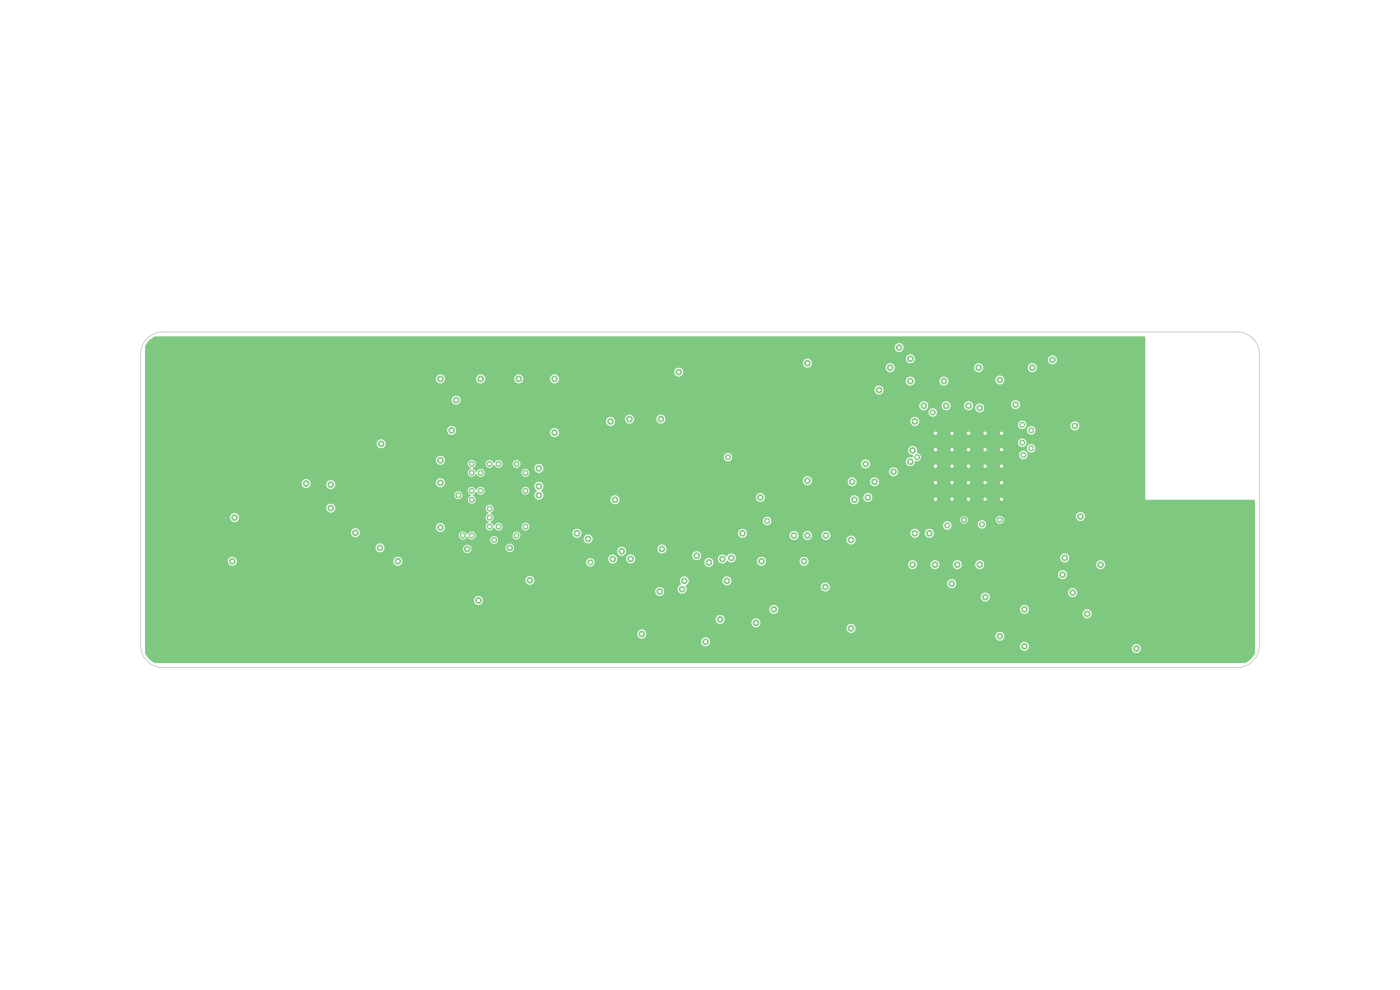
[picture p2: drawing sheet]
<svg xmlns="http://www.w3.org/2000/svg" width="297mm" height="210mm" viewBox="0 0 297 210" stroke-linecap="round" stroke-linejoin="round" font-family="sans-serif">
<g fill="#7fc87f" stroke="#7fc87f" stroke-width=".21">
<circle cx="198.5" cy="91.9" r=".59"/>
<circle cx="198.5" cy="95.4" r=".59"/>
<circle cx="198.5" cy="98.9" r=".59"/>
<circle cx="198.5" cy="102.4" r=".59"/>
<circle cx="198.5" cy="105.9" r=".59"/>
<circle cx="202" cy="91.9" r=".59"/>
<circle cx="202" cy="95.4" r=".59"/>
<circle cx="202" cy="98.9" r=".59"/>
<circle cx="202" cy="102.4" r=".59"/>
<circle cx="202" cy="105.9" r=".59"/>
<circle cx="205.5" cy="91.9" r=".59"/>
<circle cx="205.5" cy="95.4" r=".59"/>
<circle cx="205.5" cy="98.9" r=".59"/>
<circle cx="205.5" cy="102.4" r=".59"/>
<circle cx="205.5" cy="105.9" r=".59"/>
<circle cx="209" cy="91.9" r=".59"/>
<circle cx="209" cy="95.4" r=".59"/>
<circle cx="209" cy="98.9" r=".59"/>
<circle cx="209" cy="102.4" r=".59"/>
<circle cx="209" cy="105.9" r=".59"/>
<circle cx="212.5" cy="91.9" r=".59"/>
<circle cx="212.5" cy="95.4" r=".59"/>
<circle cx="212.5" cy="98.9" r=".59"/>
<circle cx="212.5" cy="102.4" r=".59"/>
<circle cx="212.5" cy="105.9" r=".59"/>
<circle cx="212.1" cy="110.3" r=".53"/>
<circle cx="122.4" cy="113.1" r=".59"/>
<circle cx="193.6" cy="119.8" r=".59"/>
<circle cx="180.5" cy="114.6" r=".59"/>
<circle cx="152.8" cy="131.4" r=".59"/>
<circle cx="197.9" cy="87.5" r=".53"/>
<circle cx="198.3" cy="119.8" r=".59"/>
<circle cx="175.2" cy="113.6" r=".59"/>
<circle cx="241.1" cy="137.6" r=".59"/>
<circle cx="217.1" cy="96.5" r=".53"/>
<circle cx="189.6" cy="100.1" r=".59"/>
<circle cx="223.3" cy="76.3" r=".59"/>
<circle cx="219" cy="78" r=".59"/>
<circle cx="180.5" cy="133.3" r=".59"/>
<circle cx="168.4" cy="113.6" r=".59"/>
<circle cx="190.8" cy="73.7" r=".59"/>
<circle cx="203.1" cy="119.8" r=".59"/>
<circle cx="205.5" cy="86.1" r=".59"/>
<circle cx="208.3" cy="111.2" r=".53"/>
<circle cx="200.7" cy="86.1" r=".59"/>
<circle cx="217.3" cy="129.3" r=".59"/>
<circle cx="209" cy="126.7" r=".59"/>
<circle cx="183.6" cy="98.4" r=".59"/>
<circle cx="161.3" cy="105.5" r=".59"/>
<circle cx="171.3" cy="113.6" r=".59"/>
<circle cx="201.9" cy="123.8" r=".59"/>
<circle cx="175.1" cy="124.5" r=".59"/>
<circle cx="170.6" cy="119.1" r=".59"/>
<circle cx="196" cy="86.1" r=".59"/>
<circle cx="228" cy="90.3" r=".59"/>
<circle cx="181.3" cy="106" r=".59"/>
<circle cx="207.8" cy="119.8" r=".59"/>
<circle cx="171.3" cy="102" r=".59"/>
<circle cx="225.4" cy="121.9" r=".59"/>
<circle cx="218.8" cy="91.3" r=".53"/>
<circle cx="98.2" cy="113.6" r=".53"/>
<circle cx="70.2" cy="107.8" r=".59"/>
<circle cx="130.5" cy="106" r=".59"/>
<circle cx="109.6" cy="113.6" r=".53"/>
<circle cx="133.5" cy="88.9" r=".59"/>
<circle cx="100.1" cy="113.6" r=".53"/>
<circle cx="144" cy="79" r=".59"/>
<circle cx="80.6" cy="116.2" r=".59"/>
<circle cx="104.8" cy="114.6" r=".53"/>
<circle cx="105.8" cy="111.7" r=".53"/>
<circle cx="140.2" cy="88.9" r=".59"/>
<circle cx="130" cy="118.6" r=".59"/>
<circle cx="64.9" cy="102.6" r=".59"/>
<circle cx="75.4" cy="113" r=".59"/>
<circle cx="125.2" cy="119.3" r=".53"/>
<circle cx="96.8" cy="84.9" r=".59"/>
<circle cx="93.4" cy="80.4" r=".59"/>
<circle cx="103.9" cy="98.4" r=".53"/>
<circle cx="194.1" cy="113.1" r=".59"/>
<circle cx="162.7" cy="110.5" r=".53"/>
<circle cx="111.5" cy="104.1" r=".53"/>
<circle cx="140.4" cy="116.5" r=".59"/>
<circle cx="157.5" cy="113.1" r=".59"/>
<circle cx="193.1" cy="76.1" r=".59"/>
<circle cx="145.2" cy="123.2" r=".59"/>
<circle cx="171.3" cy="77.1" r=".59"/>
<circle cx="150.4" cy="119.3" r=".59"/>
<circle cx="155.1" cy="118.4" r=".59"/>
<circle cx="149.7" cy="136.2" r=".59"/>
<circle cx="161.6" cy="119.1" r=".59"/>
<circle cx="193.6" cy="95.6" r=".59"/>
<circle cx="185.5" cy="102.2" r=".59"/>
<circle cx="194.5" cy="97" r=".53"/>
<circle cx="180.8" cy="102.2" r=".59"/>
<circle cx="184.1" cy="105.5" r=".59"/>
<circle cx="233.5" cy="119.8" r=".59"/>
<circle cx="230.6" cy="130.2" r=".59"/>
<circle cx="100.1" cy="98.4" r=".53"/>
<circle cx="93.4" cy="97.7" r=".59"/>
<circle cx="147.8" cy="117.9" r=".59"/>
<circle cx="144.7" cy="125" r=".59"/>
<circle cx="164.2" cy="129.3" r=".59"/>
<circle cx="131.9" cy="116.9" r=".59"/>
<circle cx="140" cy="125.5" r=".59"/>
<circle cx="154.2" cy="123.2" r=".59"/>
<circle cx="160.4" cy="132.1" r=".59"/>
<circle cx="153.2" cy="118.6" r=".59"/>
<circle cx="188.9" cy="78" r=".59"/>
<circle cx="194.1" cy="89.4" r=".59"/>
<circle cx="49.3" cy="119.1" r=".59"/>
<circle cx="49.8" cy="109.8" r=".59"/>
<circle cx="84.4" cy="119.1" r=".59"/>
<circle cx="111.5" cy="100.3" r=".53"/>
<circle cx="193.1" cy="97.9" r=".59"/>
<circle cx="154.4" cy="97" r=".53"/>
<circle cx="111.5" cy="111.7" r=".53"/>
<circle cx="112.4" cy="123.1" r=".59"/>
<circle cx="200.2" cy="80.8" r=".59"/>
<circle cx="212.1" cy="80.6" r=".59"/>
<circle cx="80.9" cy="94.1" r=".59"/>
<circle cx="70.2" cy="102.8" r=".59"/>
<circle cx="136.2" cy="134.5" r=".59"/>
<circle cx="133.8" cy="118.6" r=".59"/>
<circle cx="102" cy="80.4" r=".59"/>
<circle cx="105.8" cy="98.4" r=".53"/>
<circle cx="217.3" cy="137.1" r=".59"/>
<circle cx="212.1" cy="135" r=".59"/>
<circle cx="97.2" cy="105.1" r=".53"/>
<circle cx="129.5" cy="89.4" r=".59"/>
<circle cx="215.4" cy="85.8" r=".59"/>
<circle cx="207.8" cy="86.5" r=".59"/>
<circle cx="186.5" cy="82.7" r=".59"/>
<circle cx="93.4" cy="111.9" r=".59"/>
<circle cx="100.1" cy="104.1" r=".53"/>
<circle cx="193.1" cy="80.8" r=".59"/>
<circle cx="207.6" cy="78" r=".59"/>
<circle cx="100.1" cy="106" r=".53"/>
<circle cx="124.8" cy="114.3" r=".59"/>
<circle cx="101.5" cy="127.4" r=".59"/>
<circle cx="114.3" cy="103.2" r=".59"/>
<circle cx="197.2" cy="113.1" r=".59"/>
<circle cx="114.3" cy="105.1" r=".59"/>
<circle cx="201" cy="111.5" r=".53"/>
<circle cx="114.3" cy="99.4" r=".59"/>
<circle cx="204.5" cy="110.3" r=".59"/>
<circle cx="218.8" cy="95.1" r=".53"/>
<circle cx="225.9" cy="118.4" r=".59"/>
<circle cx="216.9" cy="93.9" r=".53"/>
<circle cx="229.2" cy="109.6" r=".59"/>
<circle cx="227.5" cy="125.7" r=".59"/>
<circle cx="216.9" cy="90.1" r=".53"/>
<circle cx="103.9" cy="111.7" r=".53"/>
<circle cx="99.1" cy="116.5" r=".59"/>
<circle cx="108.1" cy="116.2" r=".59"/>
<circle cx="103.9" cy="109.8" r=".53"/>
<circle cx="102" cy="104.1" r=".53"/>
<circle cx="103.9" cy="107.9" r=".53"/>
<circle cx="95.8" cy="91.3" r=".59"/>
<circle cx="100.1" cy="100.3" r=".53"/>
<circle cx="93.4" cy="102.4" r=".59"/>
<circle cx="117.6" cy="80.4" r=".59"/>
<circle cx="117.6" cy="91.8" r=".59"/>
<circle cx="102" cy="100.3" r=".53"/>
<circle cx="109.6" cy="98.4" r=".53"/>
<circle cx="110" cy="80.4" r=".59"/>
</g>
<path d="M31.4 72.4l1.5-1h209.9l.2 .1v34.5l23.2 .1v32.5a4 4 0 0 1-2.1 2.1l-231.3-.1a4 4 0 0 1-2-2.1v-2.5h117.9a.95 .95 0 0 0 .5 1 .95 .95 0 0 0 1 0h66.2v.2a.96 .96 0 0 0 .8 .9 .96 .96 0 0 0 1-.6h21.9v.2a.96 .96 0 0 0 1.5 .7 .96 .96 0 0 0 0-1.6 .96 .96 0 0 0-1.5 .7h-21.9l.1-.3a.96 .96 0 0 0-.8-1 .96 .96 0 0 0-1.1 .8h-66.2l.1-.1a.96 .96 0 0 0-.1-1.6 .96 .96 0 0 0-1.5 .7h-117.9v-1.6h104.4v.2a.96 .96 0 0 0 .8 .8 .96 .96 0 0 0 1-.6h74.2v.3a.96 .96 0 0 0 1.4 .7 .96 .96 0 0 0 0-1.6 .96 .96 0 0 0-1.4 .6h-74.2l.1-.2a.96 .96 0 0 0-.8-1.1 .96 .96 0 0 0-1.1 .9h-104.4v-1.2h148.8v.2a.96 .96 0 0 0 1.5 .7 .96 .96 0 0 0 0-1.6 .96 .96 0 0 0-1.5 .7h-148.8v-1.9h121v.2a.96 .96 0 0 0 .7 .8 .96 .96 0 0 0 1-.3h5.9v.2a.96 .96 0 0 0 1.5 .7 .96 .96 0 0 0 0-1.6 .96 .96 0 0 0-1.5 .7h-5.9a.96 .96 0 0 0-.4-1.5 .96 .96 0 0 0-1.3 .8h-121v-2.2h132.4v.3a.96 .96 0 0 0 1.1 .8 .96 .96 0 0 0 .8-1.1h51.3v.3a.95 .95 0 0 0 1.4 .7h11.9v.2a.96 .96 0 0 0 1.4 .7 .96 .96 0 0 0 0-1.6 .96 .96 0 0 0-1.4 .7h-11.9l.1-.1a.96 .96 0 0 0-.1-1.6 .96 .96 0 0 0-1.4 .7h-51.3v-.2a.96 .96 0 0 0-1.1-.6 .96 .96 0 0 0-.8 .8h-132.4v-1.9h69.8v.3a.96 .96 0 0 0 1.4 .7 .96 .96 0 0 0 0-1.7h106.1v.3a.96 .96 0 0 0 1.4 .7 .96 .96 0 0 0 0-1.6 .96 .96 0 0 0-1.4 .6h-106.2a.96 .96 0 0 0-1.3 .7h-69.8v-1.9h108.2v.3a.96 .96 0 0 0 1.3 .8 .96 .96 0 0 0 .4-1.5h3.1v.2a.96 .96 0 0 0 .7 .8 .96 .96 0 0 0 1-.3h81.1v.2a.96 .96 0 0 0 1.5 .7 .96 .96 0 0 0 0-1.6 .96 .96 0 0 0-1.5 .7h-81.1l.2-.7-.3-.5h28.7a.96 .96 0 0 0 1.4 1 .96 .96 0 0 0 0-1.7h25.5v.2a.96 .96 0 0 0 1.4 .7 .96 .96 0 0 0 0-1.6 .96 .96 0 0 0-1.4 .7h-25.5l-.5-.1-.7 .3-.2 .5h-28.7l.1-.3a.97 .97 0 0 0 .6-1h7.1v.2a.96 .96 0 0 0 1.5 .7 .96 .96 0 0 0 0-1.6 .96 .96 0 0 0-1.5 .7h-7.1v-.2a.98 .98 0 0 0-1.5-.5 .98 .98 0 0 0-.1 1.5l-.6 .5-.1 .5h-3.1a.96 .96 0 0 0-1-.3 .96 .96 0 0 0-.7 .7h-108.2v-2.3h80.7v.2a.96 .96 0 0 0 1.4 .7 .96 .96 0 0 0 0-1.6 .96 .96 0 0 0-1.4 .7h-80.7v-1.2h193.7v.2a.96 .96 0 0 0 1.4 .7 .96 .96 0 0 0 0-1.6 .96 .96 0 0 0-1.4 .7h-193.7v-2.9h17.5v.3a.96 .96 0 0 0 1.1 .8 .96 .96 0 0 0 .8-1.1h33.3v.3a.96 .96 0 0 0 .9 .8 .96 .96 0 0 0 1-.8h38.9v.2a.9 .9 0 0 0 1.5 .6 .9 .9 0 0 0-.2-1.5h3.4v.2a.96 .96 0 0 0 1.1 .8 .96 .96 0 0 0 .8-1.1h1.9v.3a.95 .95 0 0 0 .7 .8 .95 .95 0 0 0 1-.3h14.9v.2a.96 .96 0 0 0 1.5 .7 .96 .96 0 0 0 0-1.6h1.4v.2a1 1 0 0 0 .9 .9 1 1 0 0 0 1-.7 1.16 1.16 0 0 0 1.7 0h4.7v.3a.96 .96 0 0 0 1.1 .8 .96 .96 0 0 0 .8-1.1h7.1v.3a.96 .96 0 0 0 .7 .8 .96 .96 0 0 0 1-.3h21.3v.2a.96 .96 0 0 0 1.1 .8 .96 .96 0 0 0 .9-1h2.8v.2a.96 .96 0 0 0 1.1 .8 .96 .96 0 0 0 .8-1h2.8v.2a.96 .96 0 0 0 1.1 .8 .96 .96 0 0 0 .8-1h2.9v.2a.96 .96 0 0 0 1.1 .8 .96 .96 0 0 0 .8-1h23.7v.2a.96 .96 0 0 0 1.5 .7 .96 .96 0 0 0 0-1.6 .96 .96 0 0 0-1.5 .7h-23.7a.96 .96 0 0 0-1-.9 .96 .96 0 0 0-.9 .9l-2.9-.1a.96 .96 0 0 0-.9-.8 .96 .96 0 0 0-1 .9l-2.8-.1a.96 .96 0 0 0-1-.8 .96 .96 0 0 0-.9 .9l-2.8-.1a.96 .96 0 0 0-1-.8 .96 .96 0 0 0-1 .9l-21.3-.1a.95 .95 0 0 0-.3-1.4h53.9v.3a.96 .96 0 0 0 1.5 .7 .96 .96 0 0 0 0-1.7 .96 .96 0 0 0-1.5 .7h-53.9l-.5-.1-.7 .4-.2 .4h-7.1a.96 .96 0 0 0-.9-.8 .96 .96 0 0 0-1 .8h-4.7a.99 .99 0 0 0-.3-1.4 .99 .99 0 0 0-1.4 .5 1.05 1.05 0 0 0-1.1-.4 1.05 1.05 0 0 0-.8 .9l-2-.1-.5 .1-.4 .7h-14.9a.94 .94 0 0 0-.2-1.4h12.5v.2a.96 .96 0 0 0 1.5 .7 .96 .96 0 0 0 0-1.6 .96 .96 0 0 0-1.5 .7h-12.5l-.6-.2-.7 .4-.2 .4h-1.9a.96 .96 0 0 0-.9-.8 .96 .96 0 0 0-1 .9l-3.9-.1-.4 .2-.4 .6h-38.9v-.3a.96 .96 0 0 0-1-.8 .96 .96 0 0 0-.9 .8h-33.3a.96 .96 0 0 0-.9-.8 .96 .96 0 0 0-1 .8h-17.5v-2.8h48.9v.2a.96 .96 0 0 0 .9 .9 .96 .96 0 0 0 1-.9h16.6v.3a.9 .9 0 0 0 1.2 .7 .9 .9 0 0 0 .6-1.2h7.3v.2a.89 .89 0 0 0 .6 .8 .89 .89 0 0 0 .9-.3h22.1v.3a.96 .96 0 0 0 1.4 .7 .96 .96 0 0 0 .3-1.5h6.9v.3a.96 .96 0 0 0 1.4 .7 .96 .96 0 0 0 0-1.7 .96 .96 0 0 0-1.4 .7h-6.9l-.1-.1a.96 .96 0 0 0-1.6 .6h-22a.9 .9 0 0 0-.4-1.4 .9 .9 0 0 0-1.2 .7h-7.3l-.2-.2a.9 .9 0 0 0-.9-.3 .9 .9 0 0 0-.7 .7h-16.6v-.2a.96 .96 0 0 0-1-.8 .96 .96 0 0 0-.9 .8h-48.9v-1.7h73.2v.3a.84 .84 0 0 0 1.3 .6 .84 .84 0 0 0 0-1.5 .84 .84 0 0 0-1.3 .6h-73.2v-1.5h43.6v.2a.95 .95 0 0 0 .8 .9 .95 .95 0 0 0 1-.5h21.1v.2a.87 .87 0 0 0 .9 .7 .87 .87 0 0 0 .8-.6l.3 .1a.84 .84 0 0 0 1 .5 .84 .84 0 0 0 .6-.9h7.8v.2a.83 .83 0 0 0 .6 .7 .83 .83 0 0 0 .9-.2h13.6v.2a.96 .96 0 0 0 1.5 .7 .96 .96 0 0 0 0-1.6 .96 .96 0 0 0-1.5 .7h-13.6v-.1a.83 .83 0 0 0-.1-1.1h11.3v.3a.96 .96 0 0 0 1.1 .8 .96 .96 0 0 0 .8-1.1h33.3v.3a.96 .96 0 0 0 .8 .8 .96 .96 0 0 0 1-.6h9.1v.2a.96 .96 0 0 0 1.1 .9 .96 .96 0 0 0 .8-1.1h.9v.2a.96 .96 0 0 0 1.1 .9 .96 .96 0 0 0 .8-1.1h2.1v.2a.95 .95 0 0 0 1.4 .7h3.9v.3a.96 .96 0 0 0 1.5 .7 .96 .96 0 0 0 0-1.7 .96 .96 0 0 0-1.5 .7h-3.9h.1a.95 .95 0 0 0 .1-1.4h17.2v.3a.96 .96 0 0 0 1.1 .8 .96 .96 0 0 0 .8-1.1h1.2v.3a.96 .96 0 0 0 1.5 .6 .96 .96 0 0 0 0-1.6 .96 .96 0 0 0-1.5 .7l-1.2-.1a.95 .95 0 0 0-1-.7 .95 .95 0 0 0-.9 .8h-17.2l-.1-.2a.96 .96 0 0 0-1.5 .7l-2.1-.1a.95 .95 0 0 0-1-.8 .95 .95 0 0 0-.9 .9l-.9-.1a.95 .95 0 0 0-1-.8 .95 .95 0 0 0-.9 .9l-9.1-.1a.96 .96 0 0 0-.7-1.2 .96 .96 0 0 0-1.1 .8l-33.3-.1a.95 .95 0 0 0-.9-.7 .95 .95 0 0 0-1 .8l-11.3-.1a.84 .84 0 0 0-1.4 .6h-7.8a.87 .87 0 0 0-.8-.7 .87 .87 0 0 0-.9 .6l-.2-.1a.84 .84 0 0 0-.9-.5 .84 .84 0 0 0-.8 .7h-21.1l.1-.1a.96 .96 0 0 0-.7-1.3 .96 .96 0 0 0-1.2 .8h-43.6v-1.1h61.7v.2a.96 .96 0 0 0 1.4 .7 .96 .96 0 0 0 0-1.6 .96 .96 0 0 0-1.4 .7h-61.7v-2.1h18v.2a.96 .96 0 0 0 1.5 .7 .96 .96 0 0 0 0-1.6 .96 .96 0 0 0-1.5 .7h-18v-2h38.4v.2a.95 .95 0 0 0 1 .8 .95 .95 0 0 0 .9-.9h31.9l.2 .6 .5 .4-.1 .2a.87 .87 0 0 0-.6 .9 .87 .87 0 0 0 .7 .8l-.1 .2a.85 .85 0 0 0-.3 1.5 .85 .85 0 0 0 1.4-.5l.3 .1a.84 .84 0 0 0 1 .5 .84 .84 0 0 0 .6-.9h4v.2a.84 .84 0 0 0 1.3 .6 .84 .84 0 0 0 0-1.4 .84 .84 0 0 0-1.3 .6h-4v-.2a.87 .87 0 0 0-.9-.5 .87 .87 0 0 0-.8 .6l-.8-.7v-.2l.4-.2h57.4l.1 .7a.9 .9 0 0 0 1.1 .3h37v.2a.9 .9 0 0 0 1.1 .7 .9 .9 0 0 0 .6-1.2h5.6v.2a.9 .9 0 0 0 1.4 .7 .9 .9 0 0 0 0-1.5 .9 .9 0 0 0-1.4 .6h-5.6l-.1-.2a.9 .9 0 0 0-1-.3 .9 .9 0 0 0-.6 .8h-37l.5-.5v-.7h40.1a.84 .84 0 0 0 .8 .9 .84 .84 0 0 0 .9-.9h5.9v.2a.84 .84 0 0 0 1.3 .6 .84 .84 0 0 0 0-1.4 .84 .84 0 0 0-1.3 .6h-5.9l-.1-.2a.84 .84 0 0 0-.9-.5 .84 .84 0 0 0-.7 .7l-40.2-.1a.9 .9 0 0 0-.9-.5 .9 .9 0 0 0-.7 .8h-57.4l.2-.5-.1-.5h123.7v.3a.96 .96 0 0 0 1.4 .7 .96 .96 0 0 0 0-1.6 .96 .96 0 0 0-1.4 .6h-123.7l-.1-.1a.44 .44 0 0 1-.3-.6 .84 .84 0 0 0 .2-1.5 .84 .84 0 0 0-1.4 .6h-31.9v-.1a.96 .96 0 0 0-.9-.9 .96 .96 0 0 0-1 .9h-38.4v-2.7h65.6v.2a.84 .84 0 0 0 1.3 .6 .84 .84 0 0 0 0-1.4 .84 .84 0 0 0-1.3 .6h-65.6v-1h68.4l.2 .6 .5 .4-.1 .2a.85 .85 0 0 0-.3 1.4 .85 .85 0 0 0 1.4-.2 .85 .85 0 0 0-.6-1.3l.6-.7a.44 .44 0 0 1 .6 .4 .84 .84 0 0 0 .9 0 .84 .84 0 0 0 .4-.8h7.8v.2a.84 .84 0 0 0 1.3 .6 .84 .84 0 0 0 0-1.4 .84 .84 0 0 0-1.3 .6h-7.8v-.2a.87 .87 0 0 0-.9-.5 .87 .87 0 0 0-.8 .6l-.2-.1a.84 .84 0 0 0-.9-.5 .84 .84 0 0 0-.8 .7h-68.4v-1.6h33.2v.3a.96 .96 0 0 0 1 .8 .96 .96 0 0 0 .9-.8h3.3v.2a.96 .96 0 0 0 1.3 .8 .96 .96 0 0 0 .5-1.4h21.5v.2a.95 .95 0 0 0 .6 .8 .95 .95 0 0 0 1-.3h19.3v.5l.5 .6a1.14 1.14 0 0 0-.2 1.7l.5 .2 .6-.1h14.7a.96 .96 0 0 0 1.2 1 .96 .96 0 0 0 .5-1.5h29.2v.3a.96 .96 0 0 0 .8 .8 .96 .96 0 0 0 1-.6h18.1v.2a.96 .96 0 0 0 1.3 .8 .96 .96 0 0 0 .4-1.5h1.2v.3a.96 .96 0 0 0 1.4 .6 .96 .96 0 0 0 0-1.6 .96 .96 0 0 0-1.4 .7h-1.2l-.2-.2a.96 .96 0 0 0-1.5 .7l-18.1-.1a.96 .96 0 0 0-.7-1.2 .96 .96 0 0 0-1.1 .8h-29.2l-.2-.2a.96 .96 0 0 0-1.5 .7h-14.7l.1-.1a1.02 1.02 0 0 0-.1-1.6v-.2a.96 .96 0 0 0 0-1.7 .96 .96 0 0 0-1.4 .7h-19.2a.95 .95 0 0 0 0-1.2h76.1v.3a.96 .96 0 0 0 1 .8 .96 .96 0 0 0 .9-.8h7.6v.2a.96 .96 0 0 0 1.1 .9 .96 .96 0 0 0 .8-1.1h2.9v.2a.96 .96 0 0 0 1.4 .7 .96 .96 0 0 0 0-1.6 .96 .96 0 0 0-1.4 .7h-2.9v-.2a.95 .95 0 0 0-1-.6 .95 .95 0 0 0-.9 .8h-7.6v-.3a.96 .96 0 0 0-.9-.8 .96 .96 0 0 0-1 .8h-76.1a.96 .96 0 0 0-1-.3 .96 .96 0 0 0-.7 .8l-21.6-.1a.96 .96 0 0 0-1-.3 .96 .96 0 0 0-.7 .8h-3.3v-.3a.96 .96 0 0 0-1-.8 .96 .96 0 0 0-.9 .8h-33.2v-4.9h61.7v.3a.95 .95 0 0 0 .6 .8 .95 .95 0 0 0 1-.3h5.1l.2 .6 .5 .4-.1 .2a.86 .86 0 0 0-.3 1.5 .86 .86 0 0 0 1.4-.5l.3 .1a.84 .84 0 0 0 1 .5 .84 .84 0 0 0 .6-.9h7.8v.2a.84 .84 0 0 0 1.3 .6 .84 .84 0 0 0 0-1.4 .84 .84 0 0 0-1.3 .6h-7.8v-.2a.87 .87 0 0 0-.9-.5 .87 .87 0 0 0-.8 .6h-.2l-.6-.8 .4-.4 .2-.6h2.1a.86 .86 0 0 0 .7 .9 .86 .86 0 0 0 1-.6l.3 .1a.84 .84 0 0 0 1 .5 .84 .84 0 0 0 .6-.9h2.1v.2a.83 .83 0 0 0 1 .7h3.7v.3a.96 .96 0 0 0 .7 .8 .96 .96 0 0 0 1-.3h73.5v.2a.96 .96 0 0 0 1.5 .7 .96 .96 0 0 0 0-1.6 .96 .96 0 0 0-1.5 .7l-73.5-.1a.96 .96 0 0 0-.4-1.4 .96 .96 0 0 0-1.3 .7h-3.7l.5-.3 .2-.6h72.3v.2a.96 .96 0 0 0 1.3 .8 .96 .96 0 0 0 .4-1.5h7.8v.3a.98 .98 0 0 0 1.1 .8 .98 .98 0 0 0 .8-1.1 .89 .89 0 0 0 1.1-.3 .89 .89 0 0 0-.1-1.1h21.1v.2a.9 .9 0 0 0 1.4 .7 .9 .9 0 0 0 0-1.5 .9 .9 0 0 0-1.4 .6h-21.1l-.6-.3 .1-.7-.2-.4h23.5v.2a.9 .9 0 0 0 1.3 .6 .9 .9 0 0 0 0-1.5 .9 .9 0 0 0-1.3 .7h-23.5l-.2-.2a.98 .98 0 0 0-1.5 .5 .98 .98 0 0 0 1 1.3v.4l-.2 .1a.96 .96 0 0 0-1.3 .7h-7.8l-.2-.1a.96 .96 0 0 0-1.5 .6h-72.3l-.1-.2a.84 .84 0 0 0-.8-.5 .84 .84 0 0 0-.8 .7h-2.1a.87 .87 0 0 0-.8-.7 .87 .87 0 0 0-.9 .6h-.2a.84 .84 0 0 0-.9-.6 .84 .84 0 0 0-.8 .7h-2.1a.84 .84 0 0 0-.8-.7 .84 .84 0 0 0-.9 .7l-5-.1a.97 .97 0 0 0-.2-1.3h59.5v.2a.9 .9 0 0 0 1.4 .6 .9 .9 0 0 0 0-1.5 .9 .9 0 0 0-1.4 .7h-59.5l-.7-.2-.5 .2-.3 .6h-61.7v-3.5h49.1a.96 .96 0 0 0 1.1 1.1 .96 .96 0 0 0 .7-1.3h134.3v.2a.9 .9 0 0 0 1.3 .7 .9 .9 0 0 0 0-1.6 .9 .9 0 0 0-1.3 .7h-134.3a.96 .96 0 0 0-1-.6 .96 .96 0 0 0-.8 .8h-49.1v-2.8h64.1v.2a.96 .96 0 0 0 .8 .8 .96 .96 0 0 0 1-.6h20v.3a.96 .96 0 0 0 1.3 .8 .96 .96 0 0 0 .4-1.5h99.5v.2a.9 .9 0 0 0 1.3 .7 .9 .9 0 0 0 0-1.6 .9 .9 0 0 0-1.3 .7h-99.5l-.2-.2a.96 .96 0 0 0-1.5 .6h-20l.1-.2a.96 .96 0 0 0-.9-1.1 .96 .96 0 0 0-1 .9h-64.1v-1.9h97.8v.2a.96 .96 0 0 0 1.3 .8 .96 .96 0 0 0 .4-1.5h2.3v.2a.96 .96 0 0 0 1.1 .9 .96 .96 0 0 0 .8-1.1h4.7v.2a.96 .96 0 0 0 .9 .9 .96 .96 0 0 0 1-.6h52v.2a.96 .96 0 0 0 .7 .8 .96 .96 0 0 0 1-.3h21.2v.2a.9 .9 0 0 0 .9 .8 .9 .9 0 0 0 .9-.8h9.3v.3a.96 .96 0 0 0 1.4 .7 .96 .96 0 0 0 0-1.7 .96 .96 0 0 0-1.4 .7h-9.3v-.2a.9 .9 0 0 0-.9-.8 .9 .9 0 0 0-.9 .8h-21.2a.96 .96 0 0 0-.4-1.5 .96 .96 0 0 0-1.3 .8h-52v-.3a.96 .96 0 0 0-.8-1 .96 .96 0 0 0-1.1 .8h-4.7l-.1-.2a.96 .96 0 0 0-1-.6 .96 .96 0 0 0-.8 .8h-2.3l-.2-.2a.96 .96 0 0 0-1.5 .7h-97.8v-1.9h166.2v.2a.9 .9 0 0 0 1.4 .7 .9 .9 0 0 0 0-1.6 .9 .9 0 0 0-1.4 .7h-166.2v-1.5h164.2v.3a.96 .96 0 0 0 1.1 .8 .96 .96 0 0 0 .8-1.1h2.9v.3a.96 .96 0 0 0 1 .8 .96 .96 0 0 0 .9-1.1h2.8v.3a.96 .96 0 0 0 .9 .8 .96 .96 0 0 0 1-.6h.5v.3a.96 .96 0 0 0 1.5 .6 .96 .96 0 0 0-.1-1.6h6.2v.3a.96 .96 0 0 0 1.5 .6 .96 .96 0 0 0 0-1.6 .96 .96 0 0 0-1.5 .7l-6.8-.1-.4 .2-.4 .6h-.5a.96 .96 0 0 0-.7-1.2 .96 .96 0 0 0-1.2 .7h-2.8l-.1-.1a.95 .95 0 0 0-1-.7 .95 .95 0 0 0-.8 .8h-2.9v-.1a.95 .95 0 0 0-1-.7 .95 .95 0 0 0-.9 .8h-164.2v-1.1h65v.2a.96 .96 0 0 0 1.5 .7 .96 .96 0 0 0 0-1.6 .96 .96 0 0 0-1.5 .7h-65v-2.2h154.7v.3a.96 .96 0 0 0 1.5 .7 .96 .96 0 0 0 0-1.7 .96 .96 0 0 0-1.5 .7h-154.7v-2.4h61.7v.3a.96 .96 0 0 0 1.1 .8 .96 .96 0 0 0 .8-1.1h6.6v.3a.96 .96 0 0 0 1.1 .8 .96 .96 0 0 0 .8-1.1h6.2v.3a.96 .96 0 0 0 1.1 .8 .96 .96 0 0 0 .8-1.1h5.7v.3a.96 .96 0 0 0 .8 .8 .96 .96 0 0 0 1-.6h73.7v.3a.96 .96 0 0 0 1.1 .8 .96 .96 0 0 0 .8-1.1h5.2v.3a.96 .96 0 0 0 1.2 .8 .96 .96 0 0 0 .6-1.3h10.1v.2a.96 .96 0 0 0 1.4 .7 .96 .96 0 0 0 0-1.6 .96 .96 0 0 0-1.4 .7h-10.1a.96 .96 0 0 0-1-.6 .96 .96 0 0 0-.8 .8h-5.2l-.1-.2a.96 .96 0 0 0-1-.6 .96 .96 0 0 0-.8 .8h-73.7l.1-.2a.96 .96 0 0 0-.8-1.1 .96 .96 0 0 0-1.1 .8h-5.7a.96 .96 0 0 0-1-.8 .96 .96 0 0 0-.9 .8h-6.2a.96 .96 0 0 0-.9-.8 .96 .96 0 0 0-1 .8h-6.6a.96 .96 0 0 0-1-.8 .96 .96 0 0 0-.9 .8h-61.7v-1.4h112.2v.3a.96 .96 0 0 0 1.5 .7 .96 .96 0 0 0 0-1.7 .96 .96 0 0 0-1.5 .7h-112.2v-1.9h139.5v.3a.95 .95 0 0 0 1.5 .7h16.1v.2a.96 .96 0 0 0 1.1 .9 .96 .96 0 0 0 .8-1.1h16.9v.2a.96 .96 0 0 0 1 .9 .96 .96 0 0 0 .9-1.1h9.4v.2a.96 .96 0 0 0 1.5 .7 .96 .96 0 0 0 0-1.6 .96 .96 0 0 0-1.5 .7l-9.5-.1a.95 .95 0 0 0-.9-.8 .95 .95 0 0 0-.9 .9l-16.9-.1a.96 .96 0 0 0-1-.8 .96 .96 0 0 0-.9 .9h-16.1l.1-.1a.96 .96 0 0 0-.1-1.6 .96 .96 0 0 0-1.5 .7h-139.5v-.9h161.4v.2a.96 .96 0 0 0 .9 .9 .96 .96 0 0 0 1-.9h28.2v.3a.96 .96 0 0 0 1.5 .6 .96 .96 0 0 0 0-1.6 .96 .96 0 0 0-1.5 .7h-28.2v-.2a.96 .96 0 0 0-1-.9 .96 .96 0 0 0-.9 .9h-161.4v-2.4h159v.3a.96 .96 0 0 0 1.5 .6 .96 .96 0 0 0 0-1.6 .96 .96 0 0 0-1.5 .7h-159z" fill="#7fc87f"/>
<path d="M31.2 71.8a4.7 4.7 0 0 1 3.4-1.4h227.8a4.7 4.7 0 0 1 4.8 4.8v61.7a4.7 4.7 0 0 1-4.8 4.7h-227.8a4.7 4.7 0 0 1-4.8-4.7v-61.7a4.7 4.7 0 0 1 1.4-3.4z" fill="none" stroke="#d0d2cd" stroke-width=".24"/>
<g fill="#fff" stroke="#fff" stroke-width=".21">
<circle cx="212.1" cy="110.3" r=".24"/>
<circle cx="122.4" cy="113.1" r=".24"/>
<circle cx="193.6" cy="119.8" r=".24"/>
<circle cx="180.5" cy="114.6" r=".24"/>
<circle cx="152.8" cy="131.4" r=".24"/>
<circle cx="197.9" cy="87.5" r=".24"/>
<circle cx="198.3" cy="119.8" r=".24"/>
<circle cx="175.2" cy="113.6" r=".24"/>
<circle cx="241.1" cy="137.6" r=".24"/>
<circle cx="217.1" cy="96.5" r=".24"/>
<circle cx="189.6" cy="100.1" r=".24"/>
<circle cx="223.3" cy="76.3" r=".24"/>
<circle cx="219" cy="78" r=".24"/>
<circle cx="180.5" cy="133.3" r=".24"/>
<circle cx="168.4" cy="113.6" r=".24"/>
<circle cx="190.8" cy="73.7" r=".24"/>
<circle cx="203.1" cy="119.8" r=".24"/>
<circle cx="205.5" cy="86.1" r=".24"/>
<circle cx="208.3" cy="111.2" r=".24"/>
<circle cx="200.7" cy="86.1" r=".24"/>
<circle cx="217.3" cy="129.3" r=".24"/>
<circle cx="209" cy="126.7" r=".24"/>
<circle cx="183.6" cy="98.4" r=".24"/>
<circle cx="161.3" cy="105.5" r=".24"/>
<circle cx="171.3" cy="113.6" r=".24"/>
<circle cx="201.9" cy="123.8" r=".24"/>
<circle cx="175.1" cy="124.5" r=".24"/>
<circle cx="170.6" cy="119.1" r=".24"/>
<circle cx="196" cy="86.1" r=".24"/>
<circle cx="228" cy="90.3" r=".24"/>
<circle cx="181.3" cy="106" r=".24"/>
<circle cx="207.8" cy="119.8" r=".24"/>
<circle cx="171.3" cy="102" r=".24"/>
<circle cx="225.4" cy="121.9" r=".24"/>
<circle cx="218.8" cy="91.3" r=".24"/>
<circle cx="98.2" cy="113.6" r=".24"/>
<circle cx="70.2" cy="107.8" r=".24"/>
<circle cx="130.5" cy="106" r=".24"/>
<circle cx="109.6" cy="113.6" r=".24"/>
<circle cx="133.5" cy="88.9" r=".24"/>
<circle cx="100.1" cy="113.6" r=".24"/>
<circle cx="144" cy="79" r=".24"/>
<circle cx="80.6" cy="116.2" r=".24"/>
<circle cx="104.8" cy="114.6" r=".24"/>
<circle cx="105.8" cy="111.7" r=".24"/>
<circle cx="140.2" cy="88.9" r=".24"/>
<circle cx="130" cy="118.6" r=".24"/>
<circle cx="64.9" cy="102.6" r=".24"/>
<circle cx="75.4" cy="113" r=".24"/>
<circle cx="125.2" cy="119.3" r=".24"/>
<circle cx="96.8" cy="84.9" r=".24"/>
<circle cx="93.4" cy="80.4" r=".24"/>
<circle cx="103.9" cy="98.4" r=".24"/>
<circle cx="194.1" cy="113.1" r=".24"/>
<circle cx="162.7" cy="110.5" r=".24"/>
<circle cx="111.5" cy="104.1" r=".24"/>
<circle cx="140.4" cy="116.5" r=".24"/>
<circle cx="157.5" cy="113.1" r=".24"/>
<circle cx="193.1" cy="76.1" r=".24"/>
<circle cx="145.2" cy="123.2" r=".24"/>
<circle cx="171.3" cy="77.1" r=".24"/>
<circle cx="150.4" cy="119.3" r=".24"/>
<circle cx="155.1" cy="118.4" r=".24"/>
<circle cx="149.7" cy="136.2" r=".24"/>
<circle cx="161.6" cy="119.1" r=".24"/>
<circle cx="193.6" cy="95.6" r=".24"/>
<circle cx="185.5" cy="102.2" r=".24"/>
<circle cx="194.5" cy="97" r=".24"/>
<circle cx="180.8" cy="102.2" r=".24"/>
<circle cx="184.1" cy="105.5" r=".24"/>
<circle cx="233.5" cy="119.8" r=".24"/>
<circle cx="230.6" cy="130.2" r=".24"/>
<circle cx="100.1" cy="98.4" r=".24"/>
<circle cx="93.4" cy="97.7" r=".24"/>
<circle cx="147.8" cy="117.9" r=".24"/>
<circle cx="144.7" cy="125" r=".24"/>
<circle cx="164.2" cy="129.3" r=".24"/>
<circle cx="131.9" cy="116.9" r=".24"/>
<circle cx="140" cy="125.5" r=".24"/>
<circle cx="154.2" cy="123.2" r=".24"/>
<circle cx="160.4" cy="132.1" r=".24"/>
<circle cx="153.2" cy="118.6" r=".24"/>
<circle cx="188.9" cy="78" r=".24"/>
<circle cx="194.1" cy="89.4" r=".24"/>
<circle cx="49.3" cy="119.1" r=".24"/>
<circle cx="49.8" cy="109.8" r=".24"/>
<circle cx="84.4" cy="119.1" r=".24"/>
<circle cx="111.5" cy="100.3" r=".24"/>
<circle cx="193.1" cy="97.9" r=".24"/>
<circle cx="154.4" cy="97" r=".24"/>
<circle cx="111.5" cy="111.7" r=".24"/>
<circle cx="112.4" cy="123.1" r=".24"/>
<circle cx="200.2" cy="80.8" r=".24"/>
<circle cx="212.1" cy="80.6" r=".24"/>
<circle cx="80.9" cy="94.1" r=".24"/>
<circle cx="70.2" cy="102.8" r=".24"/>
<circle cx="136.2" cy="134.5" r=".24"/>
<circle cx="133.8" cy="118.6" r=".24"/>
<circle cx="102" cy="80.4" r=".24"/>
<circle cx="105.8" cy="98.4" r=".24"/>
<circle cx="217.3" cy="137.1" r=".24"/>
<circle cx="212.1" cy="135" r=".24"/>
<circle cx="97.2" cy="105.1" r=".24"/>
<circle cx="129.5" cy="89.4" r=".24"/>
<circle cx="215.4" cy="85.8" r=".24"/>
<circle cx="207.8" cy="86.5" r=".24"/>
<circle cx="186.5" cy="82.7" r=".24"/>
<circle cx="93.4" cy="111.9" r=".24"/>
<circle cx="100.1" cy="104.1" r=".24"/>
<circle cx="193.1" cy="80.8" r=".24"/>
<circle cx="207.6" cy="78" r=".24"/>
<circle cx="100.1" cy="106" r=".24"/>
<circle cx="124.8" cy="114.3" r=".24"/>
<circle cx="101.5" cy="127.4" r=".24"/>
<circle cx="114.3" cy="103.2" r=".24"/>
<circle cx="197.2" cy="113.1" r=".24"/>
<circle cx="114.3" cy="105.1" r=".24"/>
<circle cx="201" cy="111.5" r=".24"/>
<circle cx="114.3" cy="99.4" r=".24"/>
<circle cx="204.5" cy="110.3" r=".24"/>
<circle cx="218.8" cy="95.1" r=".24"/>
<circle cx="225.9" cy="118.4" r=".24"/>
<circle cx="216.9" cy="93.9" r=".24"/>
<circle cx="229.2" cy="109.6" r=".24"/>
<circle cx="227.5" cy="125.7" r=".24"/>
<circle cx="216.9" cy="90.1" r=".24"/>
<circle cx="103.9" cy="111.7" r=".24"/>
<circle cx="99.1" cy="116.5" r=".24"/>
<circle cx="108.1" cy="116.2" r=".24"/>
<circle cx="103.9" cy="109.8" r=".24"/>
<circle cx="102" cy="104.1" r=".24"/>
<circle cx="103.9" cy="107.9" r=".24"/>
<circle cx="95.8" cy="91.3" r=".24"/>
<circle cx="100.1" cy="100.3" r=".24"/>
<circle cx="93.4" cy="102.4" r=".24"/>
<circle cx="117.6" cy="80.4" r=".24"/>
<circle cx="117.6" cy="91.8" r=".24"/>
<circle cx="102" cy="100.3" r=".24"/>
<circle cx="109.6" cy="98.4" r=".24"/>
<circle cx="110" cy="80.4" r=".24"/>
<circle cx="198.5" cy="91.9" r=".24"/>
<circle cx="198.5" cy="95.4" r=".24"/>
<circle cx="198.5" cy="98.9" r=".24"/>
<circle cx="198.5" cy="102.4" r=".24"/>
<circle cx="198.5" cy="105.9" r=".24"/>
<circle cx="202" cy="91.9" r=".24"/>
<circle cx="202" cy="95.4" r=".24"/>
<circle cx="202" cy="98.9" r=".24"/>
<circle cx="202" cy="102.4" r=".24"/>
<circle cx="202" cy="105.9" r=".24"/>
<circle cx="205.5" cy="91.9" r=".24"/>
<circle cx="205.5" cy="95.4" r=".24"/>
<circle cx="205.5" cy="98.9" r=".24"/>
<circle cx="205.5" cy="102.4" r=".24"/>
<circle cx="205.5" cy="105.9" r=".24"/>
<circle cx="209" cy="91.9" r=".24"/>
<circle cx="209" cy="95.4" r=".24"/>
<circle cx="209" cy="98.9" r=".24"/>
<circle cx="209" cy="102.4" r=".24"/>
<circle cx="209" cy="105.9" r=".24"/>
<circle cx="212.5" cy="91.9" r=".24"/>
<circle cx="212.5" cy="95.4" r=".24"/>
<circle cx="212.5" cy="98.9" r=".24"/>
<circle cx="212.5" cy="102.4" r=".24"/>
<circle cx="212.5" cy="105.9" r=".24"/>
</g>
</svg>
